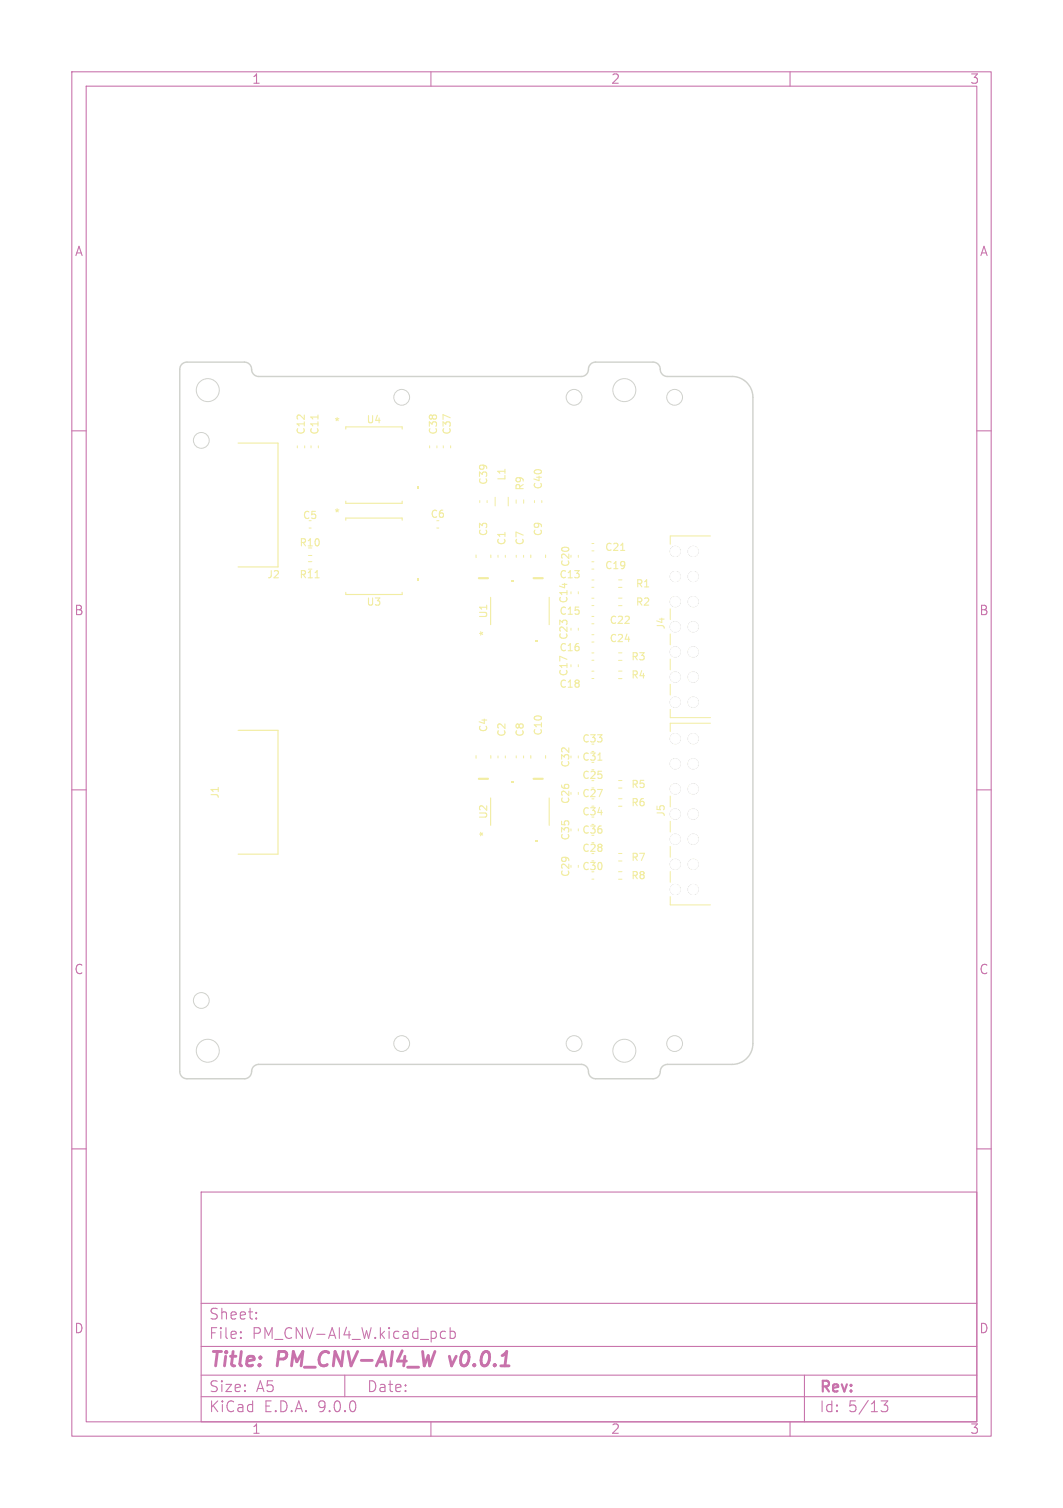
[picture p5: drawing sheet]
<svg xmlns="http://www.w3.org/2000/svg" width="148mm" height="210mm" viewBox="0 0 148 210" stroke-linecap="round" stroke-linejoin="round" font-family="sans-serif">
<defs><g id="words">
<g font-size="2.8" fill="#c872ab">
<text x="29" y="190.9">Title:</text>
<text x="38.7" y="190.9">PM_CNV-AI4_W</text>
<text x="63.5" y="190.9">v0.0.1</text>
</g>
<g font-size="2.1" fill="#c872ab">
<text x="29" y="184">Sheet:</text>
<text x="29" y="186.7">File:</text>
<text x="35.1" y="186.7">PM_CNV-AI4_W.kicad_pcb</text>
<text x="29" y="196.9">KiCad</text>
<text x="29" y="194.1">Size:</text>
<text x="35.7" y="194.1">A5</text>
<text x="36.7" y="196.9">E.D.A.</text>
<text x="44.3" y="196.9">9.0.0</text>
<text x="51" y="194.1">Date:</text>
<text x="114" y="194.3">Rev:</text>
<text x="114" y="196.9">Id:</text>
<text x="118.1" y="196.9">5/13</text>
</g>
<g font-size="1.8" fill="#c872ab">
<text x="35" y="11.9">1</text>
<text x="85" y="11.9">2</text>
<text x="135" y="11.9">3</text>
<text x="10.3" y="35.9">A</text>
<text x="136.4" y="35.9">A</text>
<text x="10.3" y="85.9">B</text>
<text x="136.3" y="85.9">B</text>
<text x="10.3" y="135.9">C</text>
<text x="136.3" y="135.9">C</text>
<text x="10.3" y="185.9">D</text>
<text x="136.3" y="185.9">D</text>
<text x="35" y="199.9">1</text>
<text x="85" y="199.9">2</text>
<text x="135" y="199.9">3</text>
</g>
<g font-size="1.4" fill="#f2eda1">
<text x="46.4" y="59.4">*</text>
<text x="50.9" y="59.1">U4</text>
<text x="42.6" y="60.6" transform="rotate(-90 42.6 60.6)">C12</text>
<text x="44.5" y="60.6" transform="rotate(-90 44.5 60.6)">C11</text>
<text x="61" y="60.6" transform="rotate(-90 61 60.6)">C38</text>
<text x="63" y="60.6" transform="rotate(-90 63 60.6)">C37</text>
<text x="68" y="67.6" transform="rotate(-90 68 67.6)">C39</text>
<text x="70.6" y="67" transform="rotate(-90 70.6 67)">L1</text>
<text x="73.1" y="68.4" transform="rotate(-90 73.1 68.4)">R9</text>
<text x="75.7" y="68.3" transform="rotate(-90 75.7 68.3)">C40</text>
<text x="41.6" y="76.3">R10</text>
<text x="42.1" y="72.5">C5</text>
<text x="46.4" y="72.1">*</text>
<text x="59.9" y="72.3">C6</text>
<text x="68" y="74.8" transform="rotate(-90 68 74.8)">C3</text>
<text x="70.6" y="76" transform="rotate(-90 70.6 76)">C1</text>
<text x="73.1" y="76" transform="rotate(-90 73.1 76)">C7</text>
<text x="75.7" y="74.8" transform="rotate(-90 75.7 74.8)">C9</text>
<text x="84.1" y="76.9">C21</text>
<text x="37.1" y="80.7">J2</text>
<text x="41.6" y="80.7">R11</text>
<text x="77.8" y="80.7">C13</text>
<text x="79.5" y="79" transform="rotate(-90 79.5 79)">C20</text>
<text x="84.1" y="79.5">C19</text>
<text x="88.4" y="82">R1</text>
<text x="50.9" y="84.5">U3</text>
<text x="68" y="86.2" transform="rotate(-90 68 86.2)">U1</text>
<text x="68" y="88.7" transform="rotate(-90 68 88.7)">*</text>
<text x="77.8" y="85.8">C15</text>
<text x="79.2" y="89.2" transform="rotate(-90 79.2 89.2)">C23</text>
<text x="79.2" y="84.1" transform="rotate(-90 79.2 84.1)">C14</text>
<text x="84.8" y="87.1">C22</text>
<text x="84.8" y="89.6">C24</text>
<text x="88.4" y="84.5">R2</text>
<text x="92.7" y="87.7" transform="rotate(-90 92.7 87.7)">J4</text>
<text x="77.8" y="90.9">C16</text>
<text x="77.8" y="96">C18</text>
<text x="79.2" y="94.3" transform="rotate(-90 79.2 94.3)">C17</text>
<text x="87.8" y="94.7">R4</text>
<text x="87.8" y="92.2">R3</text>
<text x="68" y="102.1" transform="rotate(-90 68 102.1)">C4</text>
<text x="70.6" y="102.7" transform="rotate(-90 70.6 102.7)">C2</text>
<text x="73.1" y="102.7" transform="rotate(-90 73.1 102.7)">C8</text>
<text x="75.7" y="102.5" transform="rotate(-90 75.7 102.5)">C10</text>
<text x="79.5" y="107" transform="rotate(-90 79.5 107)">C32</text>
<text x="81" y="103.6">C33</text>
<text x="81" y="106.1">C31</text>
<text x="30.7" y="111.3" transform="rotate(-90 30.7 111.3)">J1</text>
<text x="79.5" y="112.1" transform="rotate(-90 79.5 112.1)">C26</text>
<text x="81" y="113.8">C34</text>
<text x="81" y="108.7">C25</text>
<text x="81" y="111.2">C27</text>
<text x="87.8" y="112.5">R6</text>
<text x="87.8" y="109.9">R5</text>
<text x="92.7" y="113.8" transform="rotate(-90 92.7 113.8)">J5</text>
<text x="68" y="114.2" transform="rotate(-90 68 114.2)">U2</text>
<text x="68" y="116.7" transform="rotate(-90 68 116.7)">*</text>
<text x="79.5" y="117.1" transform="rotate(-90 79.5 117.1)">C35</text>
<text x="81" y="116.3">C36</text>
<text x="81" y="118.8">C28</text>
<text x="79.5" y="122.2" transform="rotate(-90 79.5 122.2)">C29</text>
<text x="81" y="121.4">C30</text>
<text x="87.8" y="122.6">R8</text>
<text x="87.8" y="120.1">R7</text>
</g>
</g></defs>
<g fill="none" stroke="#c872ab" stroke-width=".15">
<path d="M10 10h128v190h-128zM12 12h124v186h-124zM60 10v2M110 10v2M10 60h2M136 60h2M10 110h2M136 110h2M10 160h2M28 166h108v32h-108zM136 160h2M28 194.5h108"/>
<path d="M28 191.5h108M28 187.5h108M28 181.5h108M33.5 186.3h.1l-.1 .1M33.5 186.3v.1M33.5 185.5v.1M33.5 185.5h.1l-.1 .1M35.7 183.6v.1M35.7 183.6h-.1l.1 .1M35.7 182.8v.1M35.7 182.8h-.1l.1 .1M48 191.5v3"/>
<path d="M60 198v2M61.4 186.3l.2 .1 .4-.1M62 185.5l-.4-.1-.2 .1M62.7 185.5l.4-.1 .3 .3v.4l-.2 .2-.1 .1-.4-.1M62.7 184.9v1.5M110 198v2M112 191.5v6.5M122.7 195.1h.9l-.5 .6a.41 .41 0 0 1 .5 .3v.3l-.1 .2-.2 .1-.6-.1"/>
</g>
<path d="M62.6 188.9l.3 1.3" fill="none" stroke="#c872ab" stroke-width=".4"/>
<path d="M44.3 57.8v.6M86.4 76.7h.6M43.9 80.5h.5M68.3 111.1v3.8M73.9 105.2v.4M76 105.2v.4M76.5 111.1v3.8M83.2 105.9h.6" fill="none" stroke="#f2eda1" stroke-width=".15"/>
<path d="M43.3 62.1v.3M44.3 62.1v.3M86.1 93.5h.5M86.1 94.5h.5M86.1 121.4h.5M86.1 122.4h.5" fill="none" stroke="#f2eda1" stroke-width=".14"/>
<path d="M74.3 108.5h1.3" fill="none" stroke="#f2eda1" stroke-width=".3"/>
<g fill="#f2eda1">
<path d="M71.2 108.8h.4v.2h-.4z"/>
<path d="M74.5 117h.4v.3h-.4z"/>
</g>
<g fill="none" stroke="#f2eda1" stroke-width=".14">
<path d="M71.9 69.6v.5M72.9 69.6v.5M74.4 69.7v.3M75.4 69.7v.3M82.4 78.2h.3M82.4 79.3h.3M82.4 75.7h.3M82.4 76.7h.3M98.9 74.6h-5.6v1.2M80.5 82.4v.3M80.5 87.5v.3M80.5 92.6v.3"/>
<path d="M82.4 83.3h.3M82.4 84.3h.3M82.4 80.8h.3M82.4 81.8h.3M82.4 90.9h.3M82.4 92h.3M86.1 80.8h.5M86.1 81.8h.5M93.3 84.8v1.5M93.3 88.3v1.5M93.3 91.8v1.5M93.3 95.3v1.5"/>
<path d="M93.3 98.8v1.1h5.6M80.5 105.3v.3M80.5 115.4v.3M80.5 120.5v.3"/>
</g>
<path d="M68.3 83.2v3.8M76.5 83.2v3.8M66.3 105.2v.4M68.3 105.2v.4" fill="none" stroke="#f2eda1" stroke-width=".15"/>
<path d="M66.7 108.5h1.2" fill="none" stroke="#f2eda1" stroke-width=".3"/>
<g fill="#f2eda1">
<path d="M71.2 80.8h.4v.3h-.4z"/>
<path d="M74.5 89.1h.4v.3h-.4z"/>
</g>
<g fill="none" stroke="#f2eda1" stroke-width=".14">
<path d="M41.4 62.1v.3M42.4 62.1v.3M42.9 77.4h.5M42.9 78.2h.5M59.8 62.1v.3M60.8 62.1v.3M61.7 62.1v.3M62.7 62.1v.3M66.8 69.7v.3M67.8 69.7v.3M68.9 69.2v1.3M69.3 77.3v.3"/>
<path d="M70.4 77.3v.3M70.8 69.2v1.3M82.4 85.9h.3M82.4 86.9h.3M69.3 105.3v.3M70.4 105.3v.3M71.9 105.3v.3M72.9 105.3v.3M80.5 110.3v.3M93.3 110.9v1.5M93.3 114.4v1.5M93.3 117.9v1.5"/>
<path d="M98.9 100.7h-5.6v1.2M93.3 121.4v1.5M93.3 124.9v1.1h5.6"/>
</g>
<path d="M33.1 61.7h5.6v17.3h-5.6M48.1 72.5v-.4h7.9v.4M66.3 77.3v.3M68.3 77.3v.3M48.1 82.5v.3h7.9v-.3M33.1 101.7h5.6v17.3h-5.6" fill="none" stroke="#f2eda1" stroke-width=".15"/>
<path d="M66.7 80.5h1.2" fill="none" stroke="#f2eda1" stroke-width=".3"/>
<path d="M58.1 80.5h.3v.3h-.3z" fill="#f2eda1"/>
<g fill="none" stroke="#f2eda1" stroke-width=".14">
<path d="M60.8 73.5h.3M71.9 77.3v.3M72.9 77.3v.3M80.5 77.3v.3M82.4 88.4h.3M82.4 89.4h.3M82.4 93.5h.3M82.4 94.5h.3M86.1 83.3h.5M86.1 84.3h.5M86.1 111.2h.5M86.1 112.3h.5"/>
<path d="M86.1 108.7h.5M86.1 109.7h.5M82.4 122.4h.3"/>
</g>
<path d="M48.1 59.8v-.4h7.9v.4M48.1 69.8v.3h7.9v-.3M73.9 77.3v.3M76 77.3v.3" fill="none" stroke="#f2eda1" stroke-width=".15"/>
<path d="M74.3 80.5h1.3" fill="none" stroke="#f2eda1" stroke-width=".3"/>
<path d="M58.1 67.8h.3v.3h-.3z" fill="#f2eda1"/>
<path d="M43 73.5h.3M86.1 90.9h.5M86.1 92h.5M86.1 118.9h.5M86.1 119.9h.5" fill="none" stroke="#f2eda1" stroke-width=".14"/>
<g fill="#f2eda1" stroke="#f2eda1" stroke-width=".14">
<circle cx="94" cy="97.8" r=".7"/>
<circle cx="94" cy="94.3" r=".7"/>
<circle cx="94" cy="90.8" r=".7"/>
<circle cx="94" cy="87.3" r=".7"/>
<circle cx="94" cy="83.8" r=".7"/>
<circle cx="94" cy="80.3" r=".7"/>
<circle cx="94" cy="76.8" r=".7"/>
<circle cx="96.5" cy="97.8" r=".7"/>
<circle cx="96.5" cy="94.3" r=".7"/>
<circle cx="96.5" cy="90.8" r=".7"/>
<circle cx="96.5" cy="87.3" r=".7"/>
<circle cx="96.5" cy="83.8" r=".7"/>
<circle cx="96.5" cy="80.3" r=".7"/>
<circle cx="96.5" cy="76.8" r=".7"/>
<circle cx="94" cy="123.9" r=".7"/>
<circle cx="94" cy="120.4" r=".7"/>
<circle cx="94" cy="116.9" r=".7"/>
<circle cx="94" cy="113.4" r=".7"/>
<circle cx="94" cy="109.9" r=".7"/>
<circle cx="94" cy="106.4" r=".7"/>
<circle cx="94" cy="102.9" r=".7"/>
<circle cx="96.5" cy="123.9" r=".7"/>
<circle cx="96.5" cy="120.4" r=".7"/>
<circle cx="96.5" cy="116.9" r=".7"/>
<circle cx="96.5" cy="113.4" r=".7"/>
<circle cx="96.5" cy="109.9" r=".7"/>
<circle cx="96.5" cy="106.4" r=".7"/>
<circle cx="96.5" cy="102.9" r=".7"/>
</g>
<path d="M25.3 50.7l.3-.2 .4-.1h8a1.09 1.09 0 0 1 1.1 1.3l.4 .5 .5 .2h44.9a1.09 1.09 0 0 0 1.1-1.2l.3-.5 .5-.3h8.1a1.09 1.09 0 0 1 1.1 1.3l.3 .5 .5 .2h9.1a2.9 2.9 0 0 1 2.9 2.9v90a2.9 2.9 0 0 1-2.9 2.9h-9a1.09 1.09 0 0 0-1 1.3l-.3 .5-.6 .2h-8.1a1.09 1.09 0 0 1-1-1.2l-.3-.5-.7-.3h-44.9a1.09 1.09 0 0 0-1 1.3l-.3 .5-.6 .2h-8.1a1 1 0 0 1-1-1v-97.8l.1-.4z" fill="none" stroke="#d0d2cd" stroke-width=".2"/>
<g fill="none" stroke="#d0d2cd" stroke-width=".14">
<circle cx="28.9" cy="54.3" r="1.6"/>
<circle cx="55.9" cy="55.3" r="1.1"/>
<circle cx="79.9" cy="55.3" r="1.1"/>
<circle cx="86.9" cy="54.3" r="1.6"/>
<circle cx="93.9" cy="55.3" r="1.1"/>
<circle cx="28" cy="61.3" r="1.1"/>
<circle cx="28" cy="139.3" r="1.1"/>
<circle cx="28.9" cy="146.3" r="1.6"/>
<circle cx="55.9" cy="145.3" r="1.1"/>
<circle cx="79.9" cy="145.3" r="1.1"/>
<circle cx="86.9" cy="146.3" r="1.6"/>
<circle cx="93.9" cy="145.3" r="1.1"/>
</g>
<g fill="#d0d2cd" stroke="#d0d2cd" stroke-width=".14">
<circle cx="94" cy="97.8" r=".7"/>
<circle cx="94" cy="94.3" r=".7"/>
<circle cx="94" cy="90.8" r=".7"/>
<circle cx="94" cy="87.3" r=".7"/>
<circle cx="94" cy="83.8" r=".7"/>
<circle cx="94" cy="80.3" r=".7"/>
<circle cx="94" cy="76.8" r=".7"/>
<circle cx="96.5" cy="97.8" r=".7"/>
<circle cx="96.5" cy="94.3" r=".7"/>
<circle cx="96.5" cy="90.8" r=".7"/>
<circle cx="96.5" cy="87.3" r=".7"/>
<circle cx="96.5" cy="83.8" r=".7"/>
<circle cx="96.5" cy="80.3" r=".7"/>
<circle cx="96.5" cy="76.8" r=".7"/>
<circle cx="94" cy="123.9" r=".7"/>
<circle cx="94" cy="120.4" r=".7"/>
<circle cx="94" cy="116.9" r=".7"/>
<circle cx="94" cy="113.4" r=".7"/>
<circle cx="94" cy="109.9" r=".7"/>
<circle cx="94" cy="106.4" r=".7"/>
<circle cx="94" cy="102.9" r=".7"/>
<circle cx="96.5" cy="123.9" r=".7"/>
<circle cx="96.5" cy="120.4" r=".7"/>
<circle cx="96.5" cy="116.9" r=".7"/>
<circle cx="96.5" cy="113.4" r=".7"/>
<circle cx="96.5" cy="109.9" r=".7"/>
<circle cx="96.5" cy="106.4" r=".7"/>
<circle cx="96.5" cy="102.9" r=".7"/>
</g>
<g fill="#fff" stroke="#fff" stroke-width=".14">
<circle cx="94" cy="97.8" r=".7"/>
<circle cx="94" cy="94.3" r=".7"/>
<circle cx="94" cy="90.8" r=".7"/>
<circle cx="94" cy="87.3" r=".7"/>
<circle cx="94" cy="83.8" r=".7"/>
<circle cx="94" cy="80.3" r=".7"/>
<circle cx="94" cy="76.8" r=".7"/>
<circle cx="96.5" cy="97.8" r=".7"/>
<circle cx="96.5" cy="94.3" r=".7"/>
<circle cx="96.5" cy="90.8" r=".7"/>
<circle cx="96.5" cy="87.3" r=".7"/>
<circle cx="96.5" cy="83.8" r=".7"/>
<circle cx="96.5" cy="80.3" r=".7"/>
<circle cx="96.5" cy="76.8" r=".7"/>
<circle cx="94" cy="123.9" r=".7"/>
<circle cx="94" cy="120.4" r=".7"/>
<circle cx="94" cy="116.9" r=".7"/>
<circle cx="94" cy="113.4" r=".7"/>
<circle cx="94" cy="109.9" r=".7"/>
<circle cx="94" cy="106.4" r=".7"/>
<circle cx="94" cy="102.9" r=".7"/>
<circle cx="96.5" cy="123.9" r=".7"/>
<circle cx="96.5" cy="120.4" r=".7"/>
<circle cx="96.5" cy="116.9" r=".7"/>
<circle cx="96.5" cy="113.4" r=".7"/>
<circle cx="96.5" cy="109.9" r=".7"/>
<circle cx="96.5" cy="106.4" r=".7"/>
<circle cx="96.5" cy="102.9" r=".7"/>
</g>
<use href="#words"/>
</svg>
